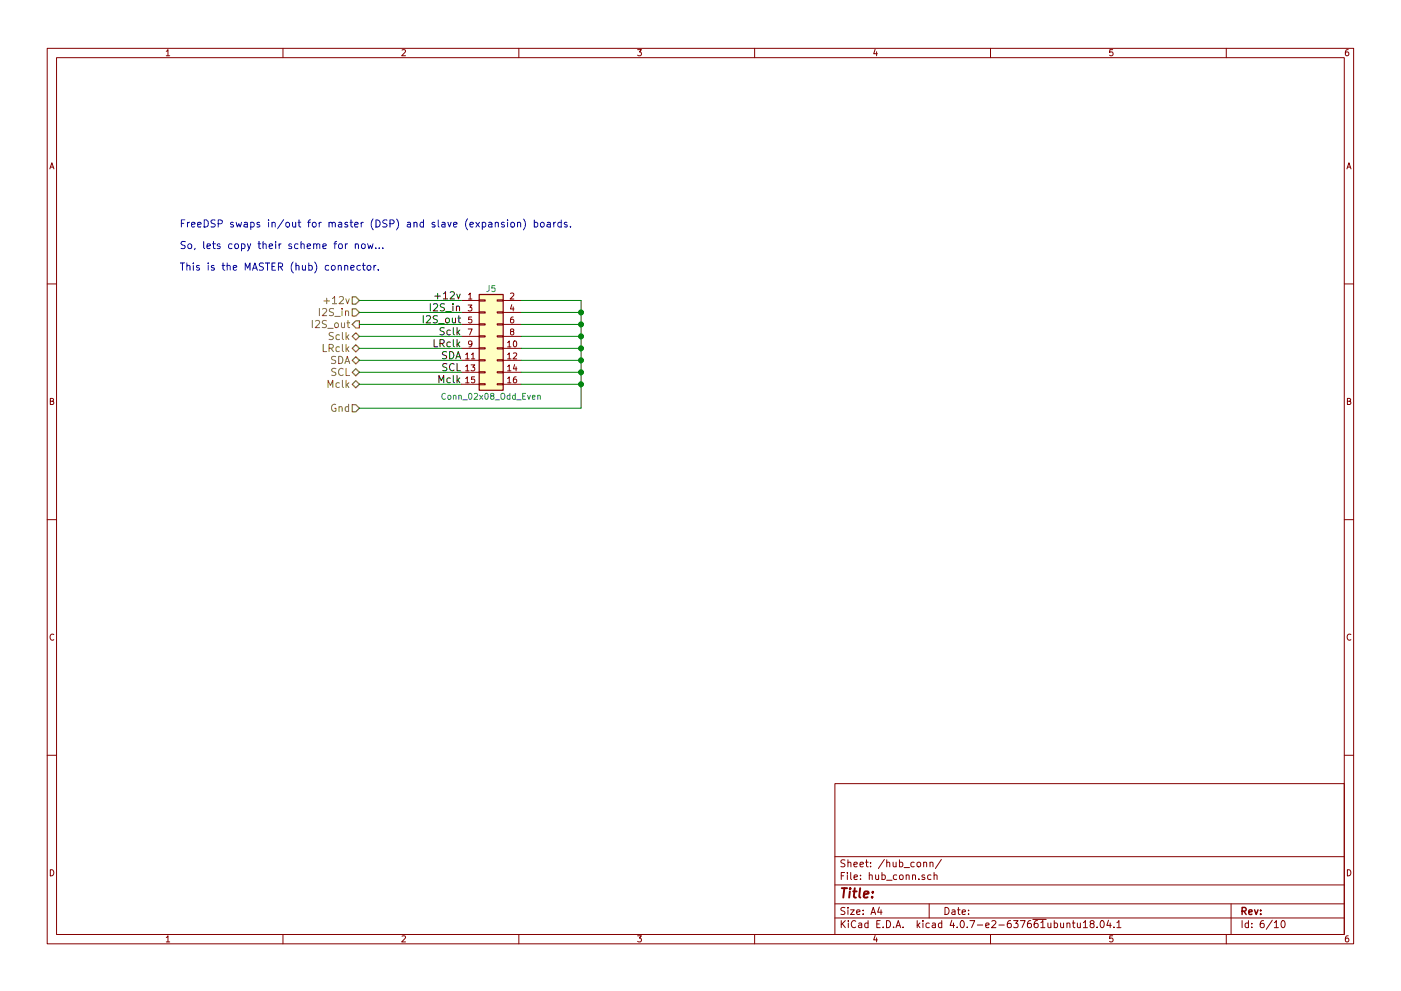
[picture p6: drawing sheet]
<svg xmlns="http://www.w3.org/2000/svg" width="297mm" height="210mm" viewBox="0 0 297 210" stroke-linecap="round" stroke-linejoin="round" font-family="sans-serif">
<g fill="none" stroke="#840000" stroke-width=".21">
<path d="M10 10.3h277v189.9h-277zM12 12.2h273v186.1h-273zM35.3 10.9l.3-.4v1.3M35.3 11.8h.7M60 10.3v1.9M85.2 10.6l.5-.1 .3 .4-.8 .9h.8M110 10.3v1.9M135.2 10.5h.8l-.4 .5 .3 .1 .1 .2-.1 .4-.2 .1-.5-.1M160 10.3v1.9M185.5 10.5l-.3 .9h.8M185.9 11v.8M210 10.3v1.9"/>
<path d="M235.9 10.5h-.6v.6h.6l.1 .5-.3 .2-.4-.1M260 10.3v1.9M285.9 10.5l-.4 .1-.2 .2-.1 .8 .3 .2 .4-.1 .1-.4-.1-.2-.4-.1-.3 .3M10.6 35.8l.4-1.3 .4 1.3M10.7 35.5h.6M285.6 35.8l.4-1.3 .4 1.3M285.7 35.5h.6M10 60.2h2M97.8 63.7h3.8M97.8 66.3h3.8M97.8 68.8h3.8M97.8 71.4h3.8"/>
<path d="M97.8 73.9h3.8M97.8 76.4h3.8M97.8 79h3.8M98.7 75.2l.4-.3v1.2M98.7 77.8l.4-.4v1.3M98.7 76.1h.7M98.7 78.7h.7M99.3 64.7h.8l-.5 .5 .4 .1v.6l-.2 .1-.5-.1M99.3 69.8h.8l-.5 1.3M99.3 62.5l.4-.3v1.2M99.3 63.4h.8M99.9 77.4h.8l-.5 .5 .4 .1v.6l-.2 .1-.5-.1"/>
<path d="M99.9 75.2l.4-.3v1.2M99.9 76.1h.8M100 67.3h-.6l-.1 .5h.7v.6l-.2 .1-.5-.1M100.1 72.9l-.3 .2-.4-.1v-.6l.4-.1 .3 .3-.1 .7-.3 .3h-.3M100.6 80h-.6l-.1 .5h.7v.6l-.2 .1-.5-.1M101.6 78.9h1.3v.2h-1.3zM101.6 76.3h1.3v.3h-1.3zM101.6 73.8h1.3v.2h-1.3zM101.6 71.2h1.3v.3h-1.3zM101.6 68.7h1.3v.3h-1.3zM101.6 66.2h1.3v.2h-1.3zM101.6 63.6h1.3v.3h-1.3z"/>
<path d="M105.4 78.9h1.3v.2h-1.3zM105.4 76.3h1.3v.3h-1.3zM105.4 73.8h1.3v.2h-1.3zM105.4 71.2h1.3v.3h-1.3zM105.4 68.7h1.3v.3h-1.3zM105.4 66.2h1.3v.2h-1.3zM105.4 63.6h1.3v.3h-1.3zM106.7 63.7h3.8M106.7 66.3h3.8M106.7 68.8h3.8M106.7 71.4h3.8M106.7 73.9h3.8"/>
<path d="M106.7 76.4h3.8M106.7 79h3.8M107.6 72.7l.4-.4v1.3M107.6 75.2l.4-.3v1.2M107.6 77.8l.4-.4v1.3M107.6 73.6h.7M107.6 76.1h.7M107.6 78.7h.7M108.2 62.3l.5-.1 .2 .3-.7 .9h.7M108.5 70.3l-.3-.2 .1-.3 .6 .1v.3l-.6 .2-.1 .2 .1 .3 .2 .2h.2l.2-.3v-.3l-.2-.2M108.5 64.6l-.3 1h.8M108.8 67.3h-.3l-.2 .3-.1 .7 .3 .2 .4-.1-.1-.6-.3-.1-.3 .3"/>
<path d="M108.8 65.1v.9M108.8 75l.5-.1 .3 .3-.8 .9h.8M108.9 72.4l.2-.1a.67 .67 0 0 1 .5 .7 .67 .67 0 0 1-.5 .6l-.3-.5zM109.1 77.3l-.3 1h.8M109.4 80h-.3l-.2 .3-.1 .7 .3 .2 .4-.1-.1-.6-.3-.1-.3 .3M109.4 77.8v.9M285 60.2h2M10.7 85.1h.5l.1-.5-.6-.1v1.3h.5l.2-.4-.3-.3M97.8 81.5h3.8M98.7 80.3l.4-.3v1.2M98.7 81.2h.7M101.6 81.4h1.3v.3h-1.3z"/>
<path d="M105.4 81.4h1.3v.3h-1.3zM106.7 81.5h3.8M107.6 80.3l.4-.3v1.2M107.6 81.2h.7M285.7 85.1h.5l.1-.5-.6-.1v1.3h.5l.2-.4-.3-.3M10 110.3h2M285 110.3h2M11.4 134.6a.58 .58 0 0 0-.8 .6 .58 .58 0 0 0 .8 .5M286.4 134.6a.58 .58 0 0 0-.8 .6 .58 .58 0 0 0 .8 .5M10 160.2h2M177 166.3h108v32h-108zM285 160.2h2"/>
<path d="M10.7 184.5a.65 .65 0 0 1 .7 .7 .65 .65 0 0 1-.7 .6zM35.3 198.9l.3-.4v1.3M35.3 199.8h.7M60 198.3v1.9M85.2 198.6l.5-.1 .3 .4-.8 .9h.8M110 198.3v1.9M135.2 198.5h.8l-.4 .5 .3 .1 .1 .2-.1 .4-.2 .1-.5-.1M160 198.3v1.9M177 194.8h108M177 191.8h108M177 187.8h108M177 181.8h108"/>
<path d="M178.4 195.3v1.5M178.4 185.8h.5M178.6 196l.6 .8M179.1 185.1h-.7v1.5M179.1 192.6l-.5-.1-.3 .3 .1 .3 .7 .4v.4l-.2 .1-.6-.1M179.1 182.5l-.5-.1-.3 .3 .1 .3 .7 .4v.4l-.2 .1-.6-.1M179.2 195.3l-.8 .9M179.7 185.1v.2M179.7 185.6v1M179.8 192.5v.2M179.8 183.1l.2-.2 .4 .1v.9M179.8 182.4v1.5"/>
<path d="M179.8 193v1M179.9 195.3v.2M179.9 195.8v1M180.3 193h.8l-.8 1h.8M180.4 185.1v1.3l.2 .2M181.1 183.4l.7-.1-.1-.3-.4-.1-.2 .2v.7h.6M181.1 186.1l.7-.1-.1-.3-.4-.1-.2 .2 .1 .7h.5M181.4 195.5a.71 .71 0 0 0-1 .5 .71 .71 0 0 0 .8 .8l.2-.1M181.6 193.5l.7-.1v-.3l-.4-.1-.3 .2 .1 .7h.6M182.1 195.9h.6v.9M182.3 183.4l.8-.1-.1-.3-.4-.1-.3 .2 .1 .7h.6M182.4 186.5v.1"/>
<path d="M182.4 185.7v.1M182.7 196.2l-.7 .3 .2 .3 .5-.1M183 193.9v.1M183 193.1v.1M183.5 182.9h.6M183.7 182.4v1.3l.4 .2M184 195.9l-.4-.1-.3 .3 .1 .6 .2 .1 .4-.1M184 195.3v1.5M184.3 185.7l.2-.1 .4 .1v.9M184.3 185.1v1.5M184.6 183.8v.1M184.6 183v.1"/>
<path d="M184.7 194l.4-1.5 .5 1.5M184.8 193.6h.7M185.5 198.5l-.3 .9h.8M185.6 185.6l.1 .9 .4 .1 .2-.1M185.9 199v.8M185.9 196h.5M186.3 185.6v1M186.4 192.5l-.3 1h.9M186.6 195.3h-.7v1.5h.7M186.8 193v1M187 185.7l.4-.1 .3 .3-.1 .6h-.6M187 185.1v1.5"/>
<path d="M187.2 196.7v.1M187.5 182.3l-1.3 2M188 195.3a.76 .76 0 0 1 .8 .8 .76 .76 0 0 1-.8 .7zM188 186.8h1.1M188 183.1l.2-.2 .4 .1v.9M188 182.4v1.5M189.4 182.9v.9l.4 .1 .2-.1M189.5 196.7v.1M190 196.8l.4-1.5 .6 1.5M190 182.9v1M190.1 196.4h.7M190.1 185.7l-.4-.1-.3 .3 .1 .6 .2 .1 .4-.1"/>
<path d="M190.7 183l.4-.1 .3 .3-.1 .6h-.6M190.7 182.4v1.5M190.8 185.7l.2-.1 .4 .1 .1 .6-.1 .2-.4 .1-.2-.1zM191.5 196.7v.1M191.7 184.1h1.1M192.1 185.7l.2-.1 .4 .1 .1 .9M192.1 185.6v1M193.5 185.7l.2-.1 .4 .1v.9M193.5 185.6v1M193.8 183l-.4-.1-.3 .3 .1 .6 .2 .1 .4-.1M194.5 195.3v1.5M194.5 183.1l.2-.2 .4 .2 .1 .5-.1 .2-.4 .1-.2-.1z"/>
<path d="M194.6 196.3l.4 .5M194.8 186.5v.1M195 195.8l-.5 .6M195.7 195.3v.2M195.7 195.8v1M195.8 183.1l.2-.2 .4 .1 .1 .9M195.8 182.9v1M196 185.7l-.3-.1-.2 .2v.2l.5 .2v.3h-.5M197 191.8v3M197 195.9l-.4-.1-.3 .3 .1 .6 .2 .1 .4-.1M197.2 183.1l.2-.2 .4 .1v.9M197.2 182.9v1"/>
<path d="M197.4 185.7l-.4-.1-.3 .3v.6l.3 .1 .4-.1M197.7 195.9h.6v.9M198 185.7l.2-.1 .4 .1 .1 .9M198 185.1v1.5M198.3 196.2l-.7 .3 .2 .3 .5-.1M199.6 182.3l-1.3 2M199.7 195.9l-.5-.1-.2 .3v.6l.2 .1 .5-.1M199.7 195.3v1.5M200.4 192.5a.76 .76 0 0 1 .8 .8 .76 .76 0 0 1-.8 .7zM201.8 195.2l-.4 1.1h1M201.9 193.1h.5l.1 .9M202.2 195.8v1"/>
<path d="M202.5 193.4l-.7 .3 .2 .3 .5-.1M202.9 196.7v.1M203 193h.6M203.2 192.5v1.3l.4 .2M203.8 195.4l.1-.1a.8 .8 0 0 1 .6 .8 .8 .8 0 0 1-.6 .7 .97 .97 0 0 1-.1-1.4zM204 193.5l.7-.1-.1-.3-.4-.1-.2 .2 .1 .7h.5M205.1 196.7v.1M205.4 193.9v.1M205.4 193.1v.1M205.6 195.3h1.1l-.7 1.5M207.2 196.3h1.2M209 196.3l.7-.1v-.3l-.5-.1-.2 .2 .1 .7h.6"/>
<path d="M210 198.3v1.9M210.3 195.5l.6-.2 .3 .5-1 1h1M211.8 196.3h1.1M214.3 195.3l-.5 .1a1.11 1.11 0 0 0-.1 1.3l.4 .1 .3-.1v-.5l-.3-.3-.4 .1-.1 .2M214.9 195.3h.9l-.5 .6 .5 .1v.7l-.2 .1-.7-.1M216.3 195.3h1l-.6 1.5M218.5 195.3l-.4 .1a1.11 1.11 0 0 0-.1 1.3l.4 .1 .2-.1 .1-.5-.3-.3-.4 .1-.2 .2M219 195.1h2.8M220 195.3l-.5 .1a1.11 1.11 0 0 0-.1 1.3l.4 .1 .2-.1 .1-.5-.3-.3-.4 .1-.1 .2M220.7 195.8l.4-.5v1.5M220.7 196.8h.8M222.2 195.8v.9l.4 .1 .2-.1"/>
<path d="M222.8 195.8v1M223.5 195.9l.5-.1 .2 .3-.1 .6h-.6M223.5 195.3v1.5M224.9 195.8v.9l.4 .1 .2-.1M225.5 195.8v1M226.2 196l.2-.2 .4 .1v.9M226.2 195.8v1M227.4 195.8h.5M227.6 195.3v1.3l.3 .2M228.4 195.8l.1 .9 .4 .1 .2-.1M229.1 195.8v1M229.7 195.8l.4-.5v1.5"/>
<path d="M229.7 196.8h.9M231.4 196l-.3-.3 .1-.2 .2-.2 .4 .1 .2 .2-.1 .2-.5 .2-.3 .3v.2l.3 .3h.3l.3-.3v-.2l-.3-.3M232.6 196.7v.1M233.4 195.5l.2-.2a.8 .8 0 0 1 .5 .8 .8 .8 0 0 1-.5 .7l-.4-.5zM235 195.2l-.3 1.1h.9M235.4 195.8v1M235.9 198.5h-.6v.7l.6-.1 .1 .5-.3 .2-.4-.1M236.2 196.7v.1M236.8 195.8l.4-.5v1.5M236.8 196.8h.9M260 198.3v1.9M261 191.8v6.5"/>
<path d="M263.3 195.3v1.5M264.7 195.9l-.4-.1-.3 .3 .1 .6 .2 .1 .4-.1M264.7 195.3v1.5M265.4 196.7v.1M265.4 195.9v.1M267.9 195.3l-.4 .1a1.11 1.11 0 0 0-.2 1.3l.5 .1 .2-.1v-.5l-.2-.3-.5 .1-.1 .2M269.7 195.2l-1.2 2M270.2 195.8l.4-.5v1.5M270.2 196.8h.8M271.8 195.5l.2-.2a.8 .8 0 0 1 .5 .8 .8 .8 0 0 1-.5 .7l-.4-.5zM285.7 184.5a.65 .65 0 0 1 .7 .7 .65 .65 0 0 1-.7 .6zM285.9 198.5l-.4 .1-.2 .3-.1 .7 .3 .2 .4-.1 .1-.4-.1-.2-.4-.1-.3 .3"/>
</g>
<path d="M263.3 193.3l.8-.1 .1-.2-.1-.3-.2-.2h-.6v1.5M263.7 193.3l.5 .7M264.8 193.5l.7-.1-.1-.3-.4-.1-.2 .2v.7h.6M266 193l.3 1 .4-1M267.3 193.9v.1M267.3 193.1v.1" fill="none" stroke="#840000" stroke-width=".3"/>
<path d="M178.5 188.4h1.1M179 188.4l-.2 2M180.2 189.1l-.2 1.3M180.3 188.4l-.1 .2 .2-.1-.1-.1-.1 .2M180.9 189.1h.7M181.2 188.4l-.2 1.8 .1 .1 .4 .1M182.4 188.4l-.2 1.8 .2 .2M183.2 189.8l.9-.2v-.4l-.6-.1-.3 .3v.9h.7M184.9 190.3v.1M185.1 189.2l-.1 .2-.1-.1 .2-.1-.1 .2" fill="none" stroke="#840000" stroke-width=".41"/>
<path d="M101.6 62.5h5.1v20.3h-5.1z" fill="#ffffc2" stroke="#ffffc2" stroke-width=".21"/>
<path d="M101.6 62.5h5.1v20.3h-5.1z" fill="none" stroke="#840000" stroke-width=".25"/>
<g fill="none" stroke="#008484" stroke-width=".21">
<path d="M103.7 60.6v1.1l-.5 .2M104.9 60.6h-.6v.6h.6v.5l-.2 .2-.4-.2M94.4 83.6a.56 .56 0 0 0-.7 .5 .56 .56 0 0 0 .7 .5M95 84l.2-.1 .3 .1 .1 .5-.1 .2h-.3l-.2-.1zM96.1 84l.2-.1h.3l.1 .8M96.1 83.9v.8M97.3 84l.2-.1h.3v.8M97.3 83.9v.8M98.1 84.8h1M99.4 83.6l.2-.1a.67 .67 0 0 1 .5 .6 .67 .67 0 0 1-.5 .6l-.3-.5zM100.6 83.6l.4-.1 .3 .3-.8 .9h.8M101.7 83.9l.7 .8"/>
<path d="M102.4 83.9l-.7 .8M102.9 83.6l.2-.1a.67 .67 0 0 1 .4 .6 .67 .67 0 0 1-.4 .6l-.3-.5zM104.2 84l-.2-.2 .1-.3 .6 .1v.3l-.6 .1-.1 .2 .1 .4 .1 .1h.3l.2-.2v-.4l-.2-.1M105 84.8h.9M106.2 83.6l.3-.1h.4l.1 .8a.42 .42 0 0 1-.2 .4 .42 .42 0 0 1-.4 0l-.2-.4zM108.1 83.9h-.4l-.2 .2 .1 .6h.5M108.1 83.5v1.2M109.2 83.9h-.3l-.2 .2 .1 .6h.4M109.2 83.5v1.2M109.6 84.8h.9M110.8 84h.5M111.4 83.5h-.6v1.2h.6"/>
<path d="M111.8 83.9l.3 .8 .3-.8M112.9 84.3l.6-.1-.1-.3h-.3l-.2 .1v.7h.5M114 84l.2-.1h.3l.1 .8M114 83.9v.8"/>
</g>
<g fill="none" stroke="#000" stroke-width=".21">
<path d="M89.7 67v1.5M90.4 67.1l.6-.1 .3 .4-1 1.1h1M91.2 64.4v1.6M91.9 64.6l.6-.2 .3 .5-1 1.1h1M92 72.1v1.5h.8M92.2 62.8h1.2M92.7 67.1l-.5-.1-.3 .1v.5l.7 .2 .1 .4-.3 .3-.6-.1M92.8 62.2v1.2M93 68.7h1.2M93.3 72.9l.7-.1 .2-.2-.1-.4-.2-.1h-.6v1.5M93.7 72.9l.5 .7M94 62.3l.5-.4v1.5"/>
<path d="M94 63.4h.9M94.2 69.6l-.6-.1-.2 .2v.4l.6 .3 .2 .4-.3 .2h-.6M94.2 64.5l-.6-.1-.3 .3 .2 .4 .7 .3v.4l-.3 .2-.6-.1M94.5 66.1h1.2M94.5 67.6l.3-.1 .4 .1 .1 .6-.2 .2-.3 .1-.3-.2zM94.7 74.7l-.6-.1-.2 .1v.5l.6 .3 .2 .3-.3 .3-.6-.1M94.7 77.2l-.5-.1-.3 .2v.4l.7 .3 .1 .4-.3 .3-.5-.1M95.3 74.6a.77 .77 0 0 1 .9 .8 .77 .77 0 0 1-.9 .7zM95.5 62l.5-.1 .3 .4-.9 1.1h.9M95.5 70.1l-.5-.1-.3 .3 .2 .7h.6M95.5 72.6h-.5l-.3 .3 .2 .6h.6M95.9 67.5l.1 .9 .3 .1 .3-.2"/>
<path d="M96 64.4v.2M96 64.9v1.1M96.1 69.5v1.3l.2 .2M96.1 72.1v1.3l.2 .2M96.1 79.7v1.3l.2 .2M96.3 77.3a.72 .72 0 0 0-1.1 .5 .72 .72 0 0 0 .8 .9l.3-.2M96.6 67.5v1M96.6 76.1l.6-1.5 .5 1.5M96.8 65.1l.1-.1a.36 .36 0 0 1 .5 .2v.8M96.8 64.9v1.1M96.8 75.7h.7M96.9 62.4l.3 1 .4-1"/>
<path d="M96.9 77.1v1.6h.7M96.9 69.5v1.5M96.9 72.1v1.5M96.9 79.7v1.5M97.1 70.5l.4 .5M97.1 73l.4 .6M97.1 67.5h.6M97.3 67v1.3l.4 .2M97.5 70l-.6 .6M97.5 72.6l-.6 .5M93.1 81.2v-1.5l.5 1.1 .5-1.1v1.5M95.5 80.3l-.5-.1-.3 .3 .2 .6h.6"/>
<path d="M97.1 80.6l.4 .6M97.5 80.2l-.6 .6"/>
</g>
<g fill="none" stroke="#0000c2" stroke-width=".21">
<path d="M38.3 55.8h.8M38.5 47.4h.5M38.7 55.8v1.5M39.2 46.7h-.7v1.5M39.3 51.3l-.6-.1-.2 .2v.4l.6 .3 .2 .4-.3 .3-.6-.1M39.6 56.5l.1-.1a.36 .36 0 0 1 .6 .1v.8M39.6 55.8v1.5M39.8 47.2v1M39.9 51.9l.2-.2 .5 .2v.6l-.1 .2-.4 .1-.2-.2zM40.2 47.2l-.4 .3M40.6 47.7l.8-.2-.1-.3h-.5l-.2 .2 .1 .7h.6M41 55.8v.2"/>
<path d="M41 56.3v1M41.4 52.7l-.2 .3M41.9 47.7l.7-.2v-.3h-.5l-.2 .2 .1 .7h.6M42.2 56.4l-.3-.1-.2 .2v.2l.5 .2v.3h-.5M43.2 51.2v1.3l.2 .3M43.3 46.7a.77 .77 0 0 1 .9 .7 .77 .77 0 0 1-.9 .8zM43.9 52.2l.7-.1v-.3l-.5-.1-.2 .3 .1 .7h.6M44.1 55.8v.2M44.1 56.3v1M45.1 51.7h.5M45.3 51.2v1.3l.3 .3M45.4 56.4l-.4-.1-.2 .2 .1 .2 .5 .2v.3h-.6"/>
<path d="M45.6 46.7h-.6l-.2 .1v.4l.7 .3 .1 .4-.3 .3-.6-.1M46.3 47.5l.7-.1 .1-.2v-.4l-.3-.1h-.5v1.5M46.6 51.8l-.3-.1-.2 .3v.2l.5 .1v.4h-.5M47.1 56.3h.6M47.3 55.8v1.3l.4 .2M48.2 56.5v-.1a.36 .36 0 0 1 .6 .1v.8M48.2 55.8v1.5M49.2 51.8l-.4-.1-.3 .3 .1 .7h.6M49.5 47.2h-.4l-.2 .2v.2l.6 .1v.4h-.6M49.5 56.8l.7-.1-.1-.3-.4-.1-.2 .2v.7h.6M49.9 51.8l.4-.1 .3 .3v.5l-.3 .3-.5-.3zM50.1 47.2l.2 1 .3-.7 .3 .7 .3-1"/>
<path d="M51.2 51.8l.4-.1 .3 .3-.1 .7h-.6M51.2 51.7v1.6M51.8 47.2h.6l.1 1M52 57.3v-1.5l.5 1.1 .5-1.1v1.5M52.5 47.5l-.7 .2a.3 .3 0 0 0 .1 .5l.6-.1M52.5 51.7l.3 1.1M53.2 47.2h.4l.3 .3-.2 .6h-.5M53.2 51.7l-.5 1.4-.2 .2M53.2 47.2v1.5M53.5 57.3l.6-1.5 .5 1.5M53.7 56.9h.7M54.7 51.7h.6"/>
<path d="M54.9 51.2v1.3l.4 .3M55 47.2h-.3l-.2 .2v.2l.5 .1v.4h-.5M55.8 51.9l.1-.1a.36 .36 0 0 1 .5 .2v.8M55.8 51.2v1.6M55.9 55.9l-.6-.1-.3 .2v.4l.7 .3 .2 .3-.4 .3-.5-.1M56.3 55.8h.8M56.7 55.8v1.5M56.9 46.7v.1M56.9 47.2v1M57.1 52.2l.7-.1-.1-.3-.4-.1-.2 .3v.7h.6M57.7 56.5h.5M57.7 47.3l.1-.1a.36 .36 0 0 1 .5 .2v.8"/>
<path d="M57.7 47.2v1M58.4 55.8h-.7v1.5h.7M58.4 51.2v.2M58.4 51.7v1.1M59 56.6l.8-.1 .1-.2-.1-.3-.2-.2h-.6v1.5M59.2 51.7v1.1M59.4 56.6l.5 .7M59.6 51.7l-.4 .3M60.1 46.6l-1.2 1.9M60.7 47.3l.2-.1 .4 .1 .1 .6-.2 .2-.3 .1-.2-.2zM61.8 51.8l-.4-.1-.2 .3 .1 .2 .5 .1v.4h-.6M62 47.2l.1 .9 .4 .1 .2-.2"/>
<path d="M62.2 55.6a1.75 1.75 0 0 0 0 2.3M62.7 47.2v1M62.7 56.5l.1-.1a.36 .36 0 0 1 .6 .1v.8M62.7 55.8v1.5M63.2 51.8l-.4-.1-.3 .3 .1 .7h.6M63.2 47.2h.6M63.4 46.7v1.3l.4 .2M63.8 51.9l.1-.1a.36 .36 0 0 1 .6 .2v.8M63.8 51.2v1.6M64.1 56.3l.1 .9 .3 .1 .3-.1M64.8 56.3v1M65.1 52.2l.8-.1-.1-.3-.4-.1-.3 .3 .1 .7h.6"/>
<path d="M65.2 47.2h.6M65.5 56.4l.4-.1 .3 .3-.1 .6h-.6M65.5 55.8v1.5M65.8 46.7l-.4 .2v1.3M66.3 47.3l.2-.1 .5 .1v.6l-.1 .2-.4 .1-.2-.2zM66.5 51.9l.1-.1a.36 .36 0 0 1 .6 .2v.8M66.5 51.7v1.1M66.7 55.6a1.75 1.75 0 0 1 0 2.3M67.2 52a.35 .35 0 0 1 .3-.3 .35 .35 0 0 1 .3 .3v.8M67.7 47.2v1M68.1 47.2l-.4 .3M68.5 52.2l.7-.1-.1-.3-.4-.1-.2 .3v.7h.6"/>
<path d="M69.7 56.4l-.4-.1-.3 .3 .1 .6h.6M69.8 47.3v-.1a.36 .36 0 0 1 .6 .2v.8M69.8 47.2v1M70.4 56.4l.4-.1 .3 .3v.4l-.3 .3-.5-.3zM70.4 47.4a.35 .35 0 0 1 .4-.3 .35 .35 0 0 1 .3 .3v.8M70.8 51.7h.6M71.4 51.2l-.4 .3v1.3M71.7 56.5l.1-.1a.36 .36 0 0 1 .6 .1v.8M71.7 56.3v1M71.8 47.2h.6l.1 1M71.9 51.8l.4-.1 .3 .3v.5l-.3 .3-.5-.3zM72.5 47.5l-.7 .2a.3 .3 0 0 0 .2 .5l.5-.1"/>
<path d="M73.1 56.5l.1-.1a.36 .36 0 0 1 .5 .1v.8M73.1 56.3v1M73.2 51.7v1.1M73.7 51.7l-.5 .3M73.7 47.2h-.4l-.2 .2 .1 .2 .5 .1v.4h-.6M74.2 47.2h.6M74.4 56.8l.7-.1-.1-.3-.4-.1-.2 .2v.7h.6M74.4 46.7v1.3l.4 .2M75.2 47.7l.7-.2v-.3h-.5l-.2 .2 .1 .7h.6M75.3 51.9l.1-.1a.36 .36 0 0 1 .6 .2v.8M75.3 51.7v1.1M76.4 56.4l-.4-.1-.3 .3 .1 .6h.6"/>
<path d="M76.6 47.2v1M76.8 51.8l.3-.1 .3 .3v.5l-.3 .3-.5-.3zM76.8 56.3h.6M77 47.2l-.4 .3M77 55.8v1.3l.4 .2M78 51.7l.2 1.1 .3-.8 .3 .8 .3-1.1M78 56.4l.3-.1 .3 .3v.4l-.3 .3-.5-.3zM79.1 46.5a1.75 1.75 0 0 0 0 2.3M79.3 56.3v1M79.7 52.6v.2M79.7 46.7a.77 .77 0 0 1 .9 .7 .77 .77 0 0 1-.9 .8zM79.7 56.3l-.4 .3"/>
<path d="M80.2 57.2v.1M80.4 52.6v.2M81.2 52.6v.2M82 46.7h-.5l-.3 .3 .1 .3 .7 .3v.4l-.3 .2-.5-.1M82.7 47.5l.7-.1 .2-.2-.1-.4-.2-.1h-.6v1.5M84.1 46.5a1.75 1.75 0 0 1 0 2.3M86.4 47.2h.6v1M87 47.5l-.6 .2a.3 .3 0 0 0 .1 .5l.5-.1M87.8 47.3v-.1a.36 .36 0 0 1 .6 .2v.8M87.8 47.2v1M89.8 47.2h-.4l-.3 .3 .1 .6h.6M89.8 46.7v1.5"/>
<path d="M92.2 47.2h-.4l-.2 .2 .1 .2 .5 .1v.4h-.6M92.9 46.7v1.3l.2 .2M93.7 47.2h.6l.1 1M94.4 47.5l-.7 .2a.3 .3 0 0 0 .2 .5l.5-.1M94.9 47.2l.4 1 .4-1M96.2 47.7l.7-.2-.1-.3h-.4l-.2 .2v.7h.6M99.1 46.5a1.75 1.75 0 0 0 0 2.3M99.6 47.7l.8-.2-.1-.3h-.4l-.3 .2 .1 .7h.6M100.9 47.2l.8 1M101.7 47.2l-.8 1M102.3 47.2h.4l.3 .3-.2 .6h-.5M102.3 47.2v1.5"/>
<path d="M103.6 47.2h.6l.1 1M104.3 47.5l-.7 .2a.3 .3 0 0 0 .2 .5l.5-.1M105 47.3l.1-.1a.36 .36 0 0 1 .6 .2v.8M105 47.2v1M106.9 47.2h-.4l-.2 .2 .1 .2 .5 .1v.4h-.6M107.6 46.7v.1M107.6 47.2v1M108.4 47.3l.2-.1 .4 .1 .1 .6-.2 .2-.3 .1-.2-.2zM109.7 47.3l.1-.1a.36 .36 0 0 1 .6 .2v.8M109.7 47.2v1M111 46.5a1.75 1.75 0 0 1 0 2.3M113.3 47.2h.4l.3 .3-.1 .6h-.6"/>
<path d="M113.3 46.7v1.5M114.7 47.2h.4l.3 .3v.4l-.3 .3-.5-.3zM116 47.2h.6l.1 1M116.7 47.5l-.7 .2a.3 .3 0 0 0 .2 .5l.5-.1M117.4 47.2v1M117.8 47.2l-.4 .3M119 47.2h-.4l-.3 .3 .1 .6h.6M119 46.7v1.5M120.2 47.2h-.3l-.3 .2 .1 .2 .5 .1v.4h-.6M121 48v.2"/>
</g>
<g fill="none" stroke="#008400" stroke-width=".21">
<path d="M76.2 63.7h21.6M76.2 79h21.6M76.2 76.4h21.6M76.2 73.9h21.6M76.2 71.4h21.6M76.2 68.8h21.6M76.2 66.3h21.6M110.5 63.7h12.7v22.9h-47M110.5 79h12.7M110.5 76.4h12.7M110.5 73.9h12.7M110.5 71.4h12.7"/>
<path d="M110.5 68.8h12.7M110.5 66.3h12.7M76.2 81.5h21.6M110.5 81.5h12.7"/>
</g>
<g fill="#008400" stroke="#008400" stroke-width=".25">
<circle cx="123.2" cy="81.5" r=".51"/>
<circle cx="123.2" cy="79" r=".51"/>
<circle cx="123.2" cy="76.4" r=".51"/>
<circle cx="123.2" cy="73.9" r=".51"/>
<circle cx="123.2" cy="71.4" r=".51"/>
<circle cx="123.2" cy="68.8" r=".51"/>
<circle cx="123.2" cy="66.3" r=".51"/>
</g>
<g fill="none" stroke="#848400" stroke-width=".21">
<path d="M66.2 68v1.5M66.9 68.1l.6-.1 .3 .4-1 1.1h1M67.7 65.5v1.5M68.4 65.6l.6-.1 .3 .4-1 1.1h1M68.5 73.1v1.5h.8M68.7 63.8h1.1M69.2 68.1l-.6-.1-.2 .1v.5l.7 .3 .1 .3-.3 .3-.6-.1M69.3 63.3v1.1M69.5 69.7h1.2M69.8 73.9l.7-.1 .2-.2-.1-.4-.2-.1h-.6v1.5M70.2 73.9l.5 .7M70.5 63.3l.4-.4v1.5"/>
<path d="M70.5 64.4h.9M70.7 70.6l-.6-.1-.3 .2v.4l.7 .3 .2 .4-.3 .3-.6-.1M70.7 65.5h-.6l-.2 .1v.4l.7 .3 .1 .4-.3 .3-.6-.1M71 67.1h1.2M71 68.7l.2-.2 .5 .2 .1 .5-.2 .2-.4 .1-.2-.1zM71.2 75.7l-.6-.1-.3 .3 .1 .4 .7 .2v.5l-.2 .1h-.6M71.2 78.2h-.6l-.3 .3 .2 .3 .6 .3v.4l-.2 .2-.6-.1M71.8 75.6a.77 .77 0 0 1 .9 .8 .77 .77 0 0 1-.9 .7zM71.9 63.1l.6-.2 .3 .4-.9 1.1h.9M72 71.1l-.5-.1-.3 .3 .2 .7h.6M72 73.7l-.5-.1-.3 .3 .2 .6h.6M72.4 68.5l.1 .9 .3 .1 .3-.1"/>
<path d="M72.5 65.5v.1M72.5 66v1M72.6 70.5v1.4l.2 .2M72.6 73.1v1.3l.2 .2M72.7 78.3a.72 .72 0 0 0-1 .5 .72 .72 0 0 0 .7 .9l.3-.2M73.1 68.5v1M73.1 77.1l.5-1.5 .5 1.5M73.3 66.1v-.1a.36 .36 0 0 1 .6 .2v.8M73.3 66v1M73.3 76.7h.7M73.3 63.4l.4 1 .3-1M73.4 78.2v1.5h.7"/>
<path d="M73.4 70.5v1.6M73.4 73.1v1.5M73.5 71.5l.5 .6M73.5 74l.5 .6M73.6 68.5h.5M73.8 68v1.3l.3 .2M74 71l-.6 .6M74 73.6l-.6 .6M69.5 82.2v-1.5l.6 1.1 .5-1.1v1.5M71.2 85.8a.71 .71 0 0 0-.9 .7 .71 .71 0 0 0 .9 .7v-.6h-.3M71.9 86.4h.1a.36 .36 0 0 1 .5 .1v.8M71.9 86.3v1"/>
<path d="M72 81.3l-.5-.1-.3 .3 .2 .6h.6M72.6 80.7v1.3l.2 .2M73.4 80.7v1.5M73.5 81.6l.5 .6M73.9 86.4l-.4-.1-.3 .3 .1 .6h.6M73.9 85.8v1.5M74 81.2l-.6 .6"/>
</g>
<path d="M74.7 63h.7l.8 .7-.8 .8h-.7zM74.7 65.5h.7l.8 .8-.8 .8h-.7zM74.7 71.4l.7-.8 .8 .8-.8 .7zM74.7 73.9l.7-.8 .8 .8-.8 .8zM74.7 79l.7-.8 .8 .8-.8 .8zM75.4 68.1h.8v1.5h-.8l-.7-.8zM75.4 75.7l.8 .7-.8 .8-.7-.8zM74.7 85.8h.7l.8 .8-.8 .8h-.7zM75.4 80.8l.8 .7-.8 .8-.7-.8z" fill="none" stroke="#848400" stroke-width=".25"/>
</svg>
